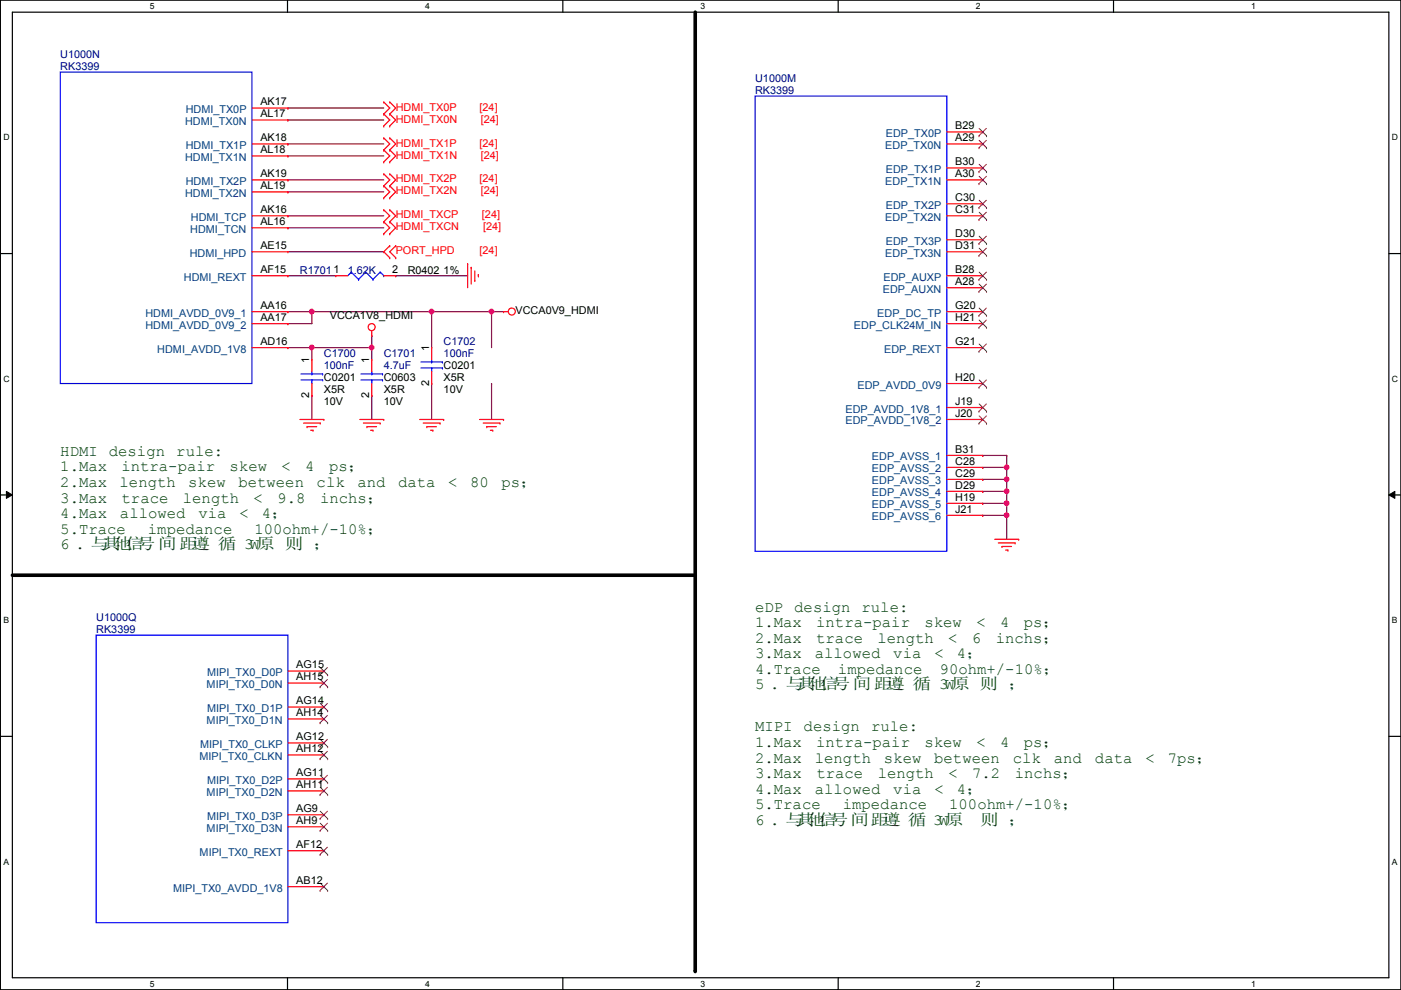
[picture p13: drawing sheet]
<svg xmlns="http://www.w3.org/2000/svg" width="297mm" height="210mm" viewBox="0 0 297 210" stroke-linecap="round" stroke-linejoin="round" font-family="sans-serif">
<defs><g id="words">
<g font-size="3.3" fill="#004000">
<text x="12.8" y="96.6">HDMI</text>
<text x="12.8" y="99.9">1.Max</text>
<text x="23.1" y="96.6">design</text>
<text x="25.7" y="99.9">intra-pair</text>
<text x="37.4" y="96.6">rule:</text>
<text x="48.7" y="99.9">skew</text>
<text x="59.7" y="99.9">&lt;</text>
<text x="64.7" y="99.9">4</text>
<text x="69.8" y="99.9">ps；</text>
<text x="12.8" y="103.3">2.Max</text>
<text x="12.8" y="106.6">3.Max</text>
<text x="25.4" y="103.3">length</text>
<text x="25.8" y="106.6">trace</text>
<text x="38.8" y="106.6">length</text>
<text x="39.9" y="103.3">skew</text>
<text x="50.5" y="103.3">between</text>
<text x="53.8" y="106.6">&lt;</text>
<text x="58.8" y="106.6">9.8</text>
<text x="67.1" y="103.3">clk</text>
<text x="67.9" y="106.6">inchs；</text>
<text x="75.8" y="103.3">and</text>
<text x="84.4" y="103.3">data</text>
<text x="95" y="103.3">&lt;</text>
<text x="99.7" y="103.3">80</text>
<text x="106.3" y="103.3">ps；</text>
<text x="12.8" y="109.9">4.Max</text>
<text x="12.8" y="113.2">5.Trace</text>
<text x="25.4" y="109.9">allowed</text>
<text x="31.4" y="113.2">impedance</text>
<text x="42.1" y="109.9">via</text>
<text x="50.8" y="109.9">&lt;</text>
<text x="53.9" y="113.2">100ohm+/-10%；</text>
<text x="55.5" y="109.9">4；</text>
<text x="12.8" y="116.5">6 . 与 与 与关与与 与 3W原 原 ；</text>
<text x="21.7" y="116.5">与 与</text>
<text x="160.1" y="129.7">eDP</text>
<text x="168.4" y="129.7">design</text>
<text x="182.7" y="129.7">rule:</text>
<text x="160.1" y="133">1.Max</text>
<text x="160.1" y="136.3">2.Max</text>
<text x="173.1" y="133">intra-pair</text>
<text x="173.1" y="136.3">trace</text>
<text x="186.1" y="136.3">length</text>
<text x="196" y="133">skew</text>
<text x="201" y="136.3">&lt;</text>
<text x="206.1" y="136.3">6</text>
<text x="207" y="133">&lt;</text>
<text x="211.1" y="136.3">inchs；</text>
<text x="212" y="133">4</text>
<text x="217.1" y="133">ps；</text>
<text x="160.1" y="139.6">3.Max</text>
<text x="160.1" y="142.9">4.Trace</text>
<text x="172.8" y="139.6">allowed</text>
<text x="177.7" y="142.9">impedance</text>
<text x="189.4" y="139.6">via</text>
<text x="198.1" y="139.6">&lt;</text>
<text x="199.2" y="142.9">90ohm+/-10%；</text>
<text x="202.9" y="139.6">4；</text>
<text x="160.1" y="146.2">5 . 与 与 与关与与 与 3W原 原 ；</text>
<text x="169" y="146.2">与 与</text>
<text x="160.1" y="155.1">MIPI</text>
<text x="170.4" y="155.1">design</text>
<text x="184.7" y="155.1">rule:</text>
<text x="160.1" y="158.4">1.Max</text>
<text x="160.1" y="161.7">2.Max</text>
<text x="172.8" y="161.7">length</text>
<text x="173.1" y="158.4">intra-pair</text>
<text x="187.4" y="161.7">skew</text>
<text x="196" y="158.4">skew</text>
<text x="198.1" y="161.7">between</text>
<text x="207" y="158.4">&lt;</text>
<text x="212" y="158.4">4</text>
<text x="214.7" y="161.7">clk</text>
<text x="217.1" y="158.4">ps；</text>
<text x="223.4" y="161.7">and</text>
<text x="232.2" y="161.7">data</text>
<text x="242.9" y="161.7">&lt;</text>
<text x="247.6" y="161.7">7ps；</text>
<text x="160.1" y="165">3.Max</text>
<text x="173.1" y="165">trace</text>
<text x="186.1" y="165">length</text>
<text x="201.1" y="165">&lt;</text>
<text x="206.1" y="165">7.2</text>
<text x="215.2" y="165">inchs；</text>
<text x="160.1" y="168.3">4.Max</text>
<text x="160.1" y="171.6">5.Trace</text>
<text x="172.8" y="168.3">allowed</text>
<text x="178.7" y="171.6">impedance</text>
<text x="189.4" y="168.3">via</text>
<text x="198.1" y="168.3">&lt;</text>
<text x="201.2" y="171.6">100ohm+/-10%；</text>
<text x="202.9" y="168.3">4；</text>
<text x="160.1" y="174.9">6 . 与 与 与关与</text>
<text x="168.8" y="174.9">与 与</text>
<text x="187" y="174.9">与 与 3W原</text>
<text x="207.8" y="174.9">原 ；</text>
</g>
<g font-size="2.3" fill="#000080">
<text x="12.8" y="12.3">U1000N</text>
<text x="12.8" y="14.8">RK3399</text>
<text x="160.1" y="17.4">U1000M</text>
<text x="160.1" y="19.9">RK3399</text>
<text x="63.6" y="58">R17011</text>
<text x="73.7" y="58">1.62K</text>
<text x="68.7" y="75.8">C1700</text>
<text x="81.4" y="75.8">C1701</text>
<text x="94.1" y="73.2">C1702</text>
<text x="94.1" y="75.8">100nF</text>
<text x="68.7" y="78.3">100nF</text>
<text x="81.4" y="78.3">4.7uF</text>
<text x="20.4" y="131.7">U1000Q</text>
<text x="20.4" y="134.2">RK3399</text>
</g>
<g font-size="2.3" fill="#004080">
<text x="39.4" y="24">HDMI_TX0P</text>
<text x="39.2" y="26.5">HDMI_TX0N</text>
<text x="187.8" y="29">EDP_TX0P</text>
<text x="39.2" y="34.1">HDMI_TX1N</text>
<text x="39.4" y="31.6">HDMI_TX1P</text>
<text x="187.7" y="31.6">EDP_TX0N</text>
<text x="39.2" y="41.7">HDMI_TX2N</text>
<text x="39.4" y="39.2">HDMI_TX2P</text>
<text x="187.7" y="39.2">EDP_TX1N</text>
<text x="187.8" y="36.7">EDP_TX1P</text>
<text x="40.5" y="46.8">HDMI_TCP</text>
<text x="187.7" y="46.8">EDP_TX2N</text>
<text x="187.8" y="44.3">EDP_TX2P</text>
<text x="40.3" y="49.4">HDMI_TCN</text>
<text x="187.8" y="51.9">EDP_TX3P</text>
<text x="39" y="59.5">HDMI_REXT</text>
<text x="40.2" y="54.4">HDMI_HPD</text>
<text x="187.3" y="59.5">EDP_AUXP</text>
<text x="187.7" y="54.4">EDP_TX3N</text>
<text x="187.2" y="62.1">EDP_AUXN</text>
<text x="30.8" y="67.1">HDMI_AVDD_0V9_1</text>
<text x="30.8" y="69.7">HDMI_AVDD_0V9_2</text>
<text x="181.1" y="69.7">EDP_CLK24M_IN</text>
<text x="186" y="67.1">EDP_DC_TP</text>
<text x="33.4" y="74.8">HDMI_AVDD_1V8</text>
<text x="187.4" y="74.8">EDP_REXT</text>
<text x="181.8" y="82.4">EDP_AVDD_0V9</text>
<text x="179.3" y="87.5">EDP_AVDD_1V8_1</text>
<text x="179.3" y="90">EDP_AVDD_1V8_2</text>
<text x="184.9" y="97.6">EDP_AVSS_1</text>
<text x="184.9" y="100.2">EDP_AVSS_2</text>
<text x="184.9" y="102.7">EDP_AVSS_3</text>
<text x="184.9" y="105.2">EDP_AVSS_4</text>
<text x="184.9" y="107.8">EDP_AVSS_5</text>
<text x="184.9" y="110.3">EDP_AVSS_6</text>
<text x="43.9" y="143.3">MIPI_TX0_D0P</text>
<text x="43.8" y="145.9">MIPI_TX0_D0N</text>
<text x="43.8" y="153.5">MIPI_TX0_D1N</text>
<text x="43.9" y="151">MIPI_TX0_D1P</text>
<text x="42.3" y="161.1">MIPI_TX0_CLKN</text>
<text x="42.4" y="158.6">MIPI_TX0_CLKP</text>
<text x="43.9" y="166.2">MIPI_TX0_D2P</text>
<text x="43.8" y="168.7">MIPI_TX0_D2N</text>
<text x="43.9" y="173.8">MIPI_TX0_D3P</text>
<text x="43.8" y="176.4">MIPI_TX0_D3N</text>
<text x="42.3" y="181.4">MIPI_TX0_REXT</text>
<text x="36.7" y="189.1">MIPI_TX0_AVDD_1V8</text>
</g>
<g font-size="2.3">
<text x="55.2" y="22.4">AK17</text>
<text x="55.2" y="30">AK18</text>
<text x="55.2" y="24.9">AL17</text>
<text x="202.5" y="27.4">B29</text>
<text x="202.5" y="30">A29</text>
<text x="55.2" y="32.5">AL18</text>
<text x="202.5" y="35.1">B30</text>
<text x="55.2" y="37.6">AK19</text>
<text x="55.2" y="40.1">AL19</text>
<text x="202.5" y="37.6">A30</text>
<text x="55.2" y="47.8">AL16</text>
<text x="55.2" y="45.2">AK16</text>
<text x="202.5" y="45.2">C31</text>
<text x="202.5" y="42.7">C30</text>
<text x="55.2" y="52.8">AE15</text>
<text x="202.5" y="50.3">D30</text>
<text x="202.5" y="52.8">D31</text>
<text x="55.2" y="57.9">AF15</text>
<text x="83.1" y="57.9">2</text>
<text x="86.4" y="58">R0402 1%</text>
<text x="202.5" y="57.9">B28</text>
<text x="55.2" y="65.5">AA16</text>
<text x="202.5" y="65.5">G20</text>
<text x="202.5" y="60.5">A28</text>
<text x="55.2" y="68.1">AA17</text>
<text x="69.9" y="67.6">VCCA1V8_HDMI</text>
<text x="109.3" y="66.6">VCCA0V9_HDMI</text>
<text x="202.5" y="68.1">H21</text>
<text x="55.2" y="73.2">AD16</text>
<text x="65.6" y="77" transform="rotate(-90 65.6 77)">1</text>
<text x="78.3" y="77" transform="rotate(-90 78.3 77)">1</text>
<text x="91" y="74.5" transform="rotate(-90 91 74.5)">1</text>
<text x="202.5" y="73.2">G21</text>
<text x="68.7" y="80.9">C0201</text>
<text x="68.7" y="83.4">X5R</text>
<text x="81.4" y="80.9">C0603</text>
<text x="81.4" y="83.4">X5R</text>
<text x="91" y="81.8" transform="rotate(-90 91 81.8)">2</text>
<text x="94.1" y="78.3">C0201</text>
<text x="94.1" y="80.9">X5R</text>
<text x="94.1" y="83.4">10V</text>
<text x="202.5" y="80.8">H20</text>
<text x="65.6" y="84.4" transform="rotate(-90 65.6 84.4)">2</text>
<text x="68.7" y="85.9">10V</text>
<text x="78.3" y="84.4" transform="rotate(-90 78.3 84.4)">2</text>
<text x="81.4" y="85.9">10V</text>
<text x="202.5" y="85.9">J19</text>
<text x="202.5" y="88.4">J20</text>
<text x="202.5" y="96">B31</text>
<text x="202.5" y="98.6">C28</text>
<text x="202.5" y="101.1">C29</text>
<text x="202.5" y="103.6">D29</text>
<text x="202.5" y="106.2">H19</text>
<text x="202.5" y="108.7">J21</text>
<text x="62.8" y="141.7">AG15</text>
<text x="62.8" y="144.3">AH15</text>
<text x="62.8" y="149.4">AG14</text>
<text x="62.8" y="151.9">AH14</text>
<text x="62.8" y="157">AG12</text>
<text x="62.8" y="159.5">AH12</text>
<text x="62.8" y="164.6">AG11</text>
<text x="62.8" y="167.1">AH11</text>
<text x="62.8" y="172.2">AG9</text>
<text x="62.8" y="174.8">AH9</text>
<text x="62.8" y="179.8">AF12</text>
<text x="62.8" y="187.5">AB12</text>
</g>
<g font-size="2.3" fill="#f00">
<text x="83.9" y="23.5">HDMI_TX0P</text>
<text x="101.7" y="23.5">[24]</text>
<text x="83.9" y="26">HDMI_TX0N</text>
<text x="101.9" y="26">[24]</text>
<text x="83.9" y="31.1">HDMI_TX1P</text>
<text x="83.9" y="33.6">HDMI_TX1N</text>
<text x="101.7" y="31.1">[24]</text>
<text x="101.9" y="33.6">[24]</text>
<text x="83.9" y="38.7">HDMI_TX2P</text>
<text x="83.9" y="41.2">HDMI_TX2N</text>
<text x="101.7" y="38.7">[24]</text>
<text x="101.9" y="41.2">[24]</text>
<text x="83.9" y="46.3">HDMI_TXCP</text>
<text x="102.2" y="46.3">[24]</text>
<text x="83.9" y="48.9">HDMI_TXCN</text>
<text x="83.9" y="53.9">PORT_HPD</text>
<text x="101.7" y="53.9">[24]</text>
<text x="102.4" y="48.9">[24]</text>
</g>
<g font-size="1.8">
<text x="31.8" y="1.9">5</text>
<text x="90.1" y="1.9">4</text>
<text x="148.5" y="1.9">3</text>
<text x="206.9" y="1.9">2</text>
<text x="265.3" y="1.9">1</text>
<text x=".7" y="29.8">D</text>
<text x="295.1" y="29.8">D</text>
<text x=".7" y="80.9">C</text>
<text x="295.1" y="80.9">C</text>
<text x=".7" y="132.1">B</text>
<text x="295.1" y="132.1">B</text>
<text x=".7" y="183.3">A</text>
<text x="295.1" y="183.3">A</text>
<text x="31.8" y="209.2">5</text>
<text x="90.1" y="209.2">4</text>
<text x="148.5" y="209.2">3</text>
<text x="206.9" y="209.2">2</text>
<text x="265.3" y="209.2">1</text>
</g>
</g></defs>
<path d="M.1 0h296.9v209.8h-296.9zM2.6 2.6h291.9v204.7h-291.9z" fill="none" stroke="#000" stroke-width=".25"/>
<g fill="#fff">
<path d="M31.8 .3h1v2h-1z"/>
<path d="M31.8 207.6h1v1.9h-1z"/>
</g>
<path d="M61 0v2.6M61 207.3v2.5" fill="none" stroke="#000" stroke-width=".25"/>
<g fill="#fff">
<path d="M90.1 .3h1v2h-1z"/>
<path d="M90.1 207.6h1v1.9h-1z"/>
</g>
<path d="M119.3 0v2.6M119.3 207.3v2.5" fill="none" stroke="#000" stroke-width=".25"/>
<g fill="#fff">
<path d="M148.5 .3h1v2h-1z"/>
<path d="M148.5 207.6h1v1.9h-1z"/>
</g>
<path d="M177.7 0v2.6M177.7 207.3v2.5" fill="none" stroke="#000" stroke-width=".25"/>
<g fill="#fff">
<path d="M206.9 .3h1v2h-1z"/>
<path d="M206.9 207.6h1v1.9h-1z"/>
</g>
<path d="M236.1 0v2.6M236.1 207.3v2.5" fill="none" stroke="#000" stroke-width=".25"/>
<g fill="#fff">
<path d="M265.3 .3h.9v2h-.9z"/>
<path d="M265.3 207.6h.9v1.9h-.9z"/>
<path d="M.7 28.2h1.3v1.9h-1.3z"/>
<path d="M295.1 28.2h1.3v1.9h-1.3z"/>
<path d="M.7 79.3h1.3v2h-1.3z"/>
<path d="M295.1 79.3h1.3v2h-1.3z"/>
</g>
<path d="M.1 53.8h2.5M294.5 53.8h2.5" fill="none" stroke="#000" stroke-width=".25"/>
<g fill="#fff">
<path d="M.7 130.5h1.2v2h-1.2z"/>
<path d="M295.1 130.5h1.2v2h-1.2z"/>
</g>
<path d="M.1 104.9h2.5M294.5 104.9h2.5" fill="none" stroke="#000" stroke-width=".25"/>
<path d="M1.4 104.2l1.2 .7-1.2 .8zM294.5 104.9l1.2-.7v1.5z" fill="#000"/>
<path d="M1.4 104.2l1.2 .7-1.2 .8zM294.5 104.9l1.2-.7v1.5z" fill="none" stroke="#000" stroke-width=".21"/>
<g fill="#fff">
<path d="M.7 181.7h1.2v2h-1.2z"/>
<path d="M295.1 181.7h1.2v2h-1.2z"/>
</g>
<path d="M.1 156.1h2.5M294.5 156.1h2.5" fill="none" stroke="#000" stroke-width=".25"/>
<path d="M147.4 2.6v203.2M2.6 122h144.8" fill="none" stroke="#000" stroke-width=".76"/>
<g fill="#000">
<circle cx="147.4" cy="122" r=".38"/>
<circle cx="147.4" cy="205.8" r=".38"/>
</g>
<path d="M61 53.4h20.4M81.4 53.4h.1M61 73.7h.1M61 73.7h17.8M66.1 73.7h.1M91.5 66.1h.1M91.5 66.1v7.6M91.5 66.1h12.7M66.1 83.9h.1M66.1 83.9v5M91.5 81.3h.1M91.5 81.3v7.6" fill="none" stroke="#800040" stroke-width=".25"/>
<circle cx="78.8" cy="73.7" r=".49" fill="#f0f"/>
<circle cx="78.8" cy="73.7" r=".49" fill="none" stroke="#f0f" stroke-width=".25"/>
<circle cx="66.1" cy="73.7" r=".49" fill="#f0f"/>
<circle cx="66.1" cy="73.7" r=".49" fill="none" stroke="#f0f" stroke-width=".25"/>
<g fill="none" stroke="#800040" stroke-width=".25">
<path d="M61 38.1h.1M61 22.9h.1M61 25.4h.1M61 30.5h.1M61 33.1h.1M61 38.1h20.4M61 22.9h20.4M61 25.4h20.4M61 30.5h20.4M61 33.1h20.4M61 58.5h.1M61 40.7h.1"/>
<path d="M61 45.8h.1M61 48.3h.1M61 58.5h10.2M61 40.7h20.4M61 45.8h20.4M61 48.3h20.4M83.9 58.5h.1M83.9 58.5h15.2M61 66.1h.1M61 66.1h5.1M66.1 73.7h.1M66.1 73.7v2.5"/>
<path d="M208.4 99.1h.1M213.4 96.6h.1M213.4 96.6v2.5h-5"/>
</g>
<circle cx="213.4" cy="99.1" r=".49" fill="#f0f"/>
<circle cx="213.4" cy="99.1" r=".49" fill="none" stroke="#f0f" stroke-width=".25"/>
<path d="M213.4 99.1h.1M213.4 99.1v2.5" fill="none" stroke="#800040" stroke-width=".25"/>
<circle cx="213.4" cy="101.6" r=".49" fill="#f0f"/>
<circle cx="213.4" cy="101.6" r=".49" fill="none" stroke="#f0f" stroke-width=".25"/>
<path d="M208.4 96.6h.1M208.4 96.6h5M208.4 101.6h.1M208.4 104.2h.1M208.4 101.6h5M208.4 104.2h5M213.4 101.6h.1M213.4 104.2h.1M213.4 101.6v5.1" fill="none" stroke="#800040" stroke-width=".25"/>
<circle cx="213.4" cy="104.2" r=".49" fill="#f0f"/>
<circle cx="213.4" cy="104.2" r=".49" fill="none" stroke="#f0f" stroke-width=".25"/>
<path d="M208.4 106.7h.1M208.4 106.7h5M213.4 106.7h.1M213.4 106.7v2.6" fill="none" stroke="#800040" stroke-width=".25"/>
<circle cx="213.4" cy="109.2" r=".49" fill="#f0f"/>
<circle cx="213.4" cy="109.2" r=".49" fill="none" stroke="#f0f" stroke-width=".25"/>
<circle cx="213.4" cy="106.7" r=".49" fill="#f0f"/>
<circle cx="213.4" cy="106.7" r=".49" fill="none" stroke="#f0f" stroke-width=".25"/>
<path d="M78.8 73.7h.1M78.8 73.7v2.5M104.2 66.1h.1M104.2 66.1v7.6M78.8 83.9h.1M78.8 83.9v5M104.2 81.3h.1M104.2 81.3v7.6M208.4 109.3h.1M208.4 109.3h5M213.4 109.3h.1M213.4 109.3v5" fill="none" stroke="#800040" stroke-width=".25"/>
<circle cx="104.2" cy="66.1" r=".49" fill="#f0f"/>
<circle cx="104.2" cy="66.1" r=".49" fill="none" stroke="#f0f" stroke-width=".25"/>
<path d="M61 68.6h.1M66.1 66.1h.1M66.1 66.1h25.4M66.1 66.1v2.5h-5.1M104.2 66.1h.1M104.2 66.1h2.6" fill="none" stroke="#800040" stroke-width=".25"/>
<circle cx="91.5" cy="66.1" r=".49" fill="#f0f"/>
<circle cx="91.5" cy="66.1" r=".49" fill="none" stroke="#f0f" stroke-width=".25"/>
<circle cx="66.1" cy="66.1" r=".49" fill="#f0f"/>
<circle cx="66.1" cy="66.1" r=".49" fill="none" stroke="#f0f" stroke-width=".25"/>
<path d="M78.8 71.2h.1M78.8 71.2v2.5" fill="none" stroke="#800040" stroke-width=".25"/>
<g fill="none" stroke="#f00" stroke-width=".25">
<path d="M53.4 38.1h7.6M53.4 30.5h7.6M53.4 33.1h7.6M53.4 22.9h7.6M53.4 25.4h7.6M61 38.1h.1M61 30.5h.1M61 33.1h.1M61 22.9h.1M61 25.4h.1M81.4 26.7h.1M81.4 24.2h.1"/>
<path d="M81.4 21.6h.1M81.4 31.8h.1M81.4 29.3h.1M81.4 34.3h.1M81.4 39.4h.1M81.4 36.9h.1M81.4 24.2l1.2 1.2-1.2 1.3M81.4 21.6l1.2 1.3-1.2 1.3M81.4 29.3l1.2 1.2-1.2 1.3M81.4 31.8l1.2 1.3-1.2 1.2M81.4 36.9l1.2 1.2-1.2 1.3M81.4 39.4l1.2 1.3-1.2 1.3"/>
<path d="M82.6 26.7h.1M82.6 24.2h.1M82.6 21.6h.1M82.6 31.8h.1M82.6 29.3h.1M82.6 34.3h.1M82.6 39.4h.1M82.6 36.9h.1M82.6 24.2l1.3 1.2-1.3 1.3M82.6 21.6l1.3 1.3-1.3 1.3M82.6 29.3l1.3 1.2-1.3 1.3M82.6 31.8l1.3 1.3-1.3 1.2"/>
<path d="M82.6 36.9l1.3 1.2-1.3 1.3M82.6 39.4l1.3 1.3-1.3 1.3M200.7 38.1h7.7M200.7 35.6h7.7M200.7 28h7.7M200.7 30.5h7.7M208.4 38.1h.1M208.4 35.6h.1M208.4 28h.1M208.4 30.5h.1M53.4 58.5h7.6M53.4 53.4h7.6"/>
<path d="M53.4 45.8h7.6M53.4 40.7h7.6M53.4 48.3h7.6M61 40.7h.1M61 48.3h.1M61 45.8h.1M61 58.5h.1M61 53.4h.1M71.2 58.5h.1M71.2 58.5h2.5M81.4 42h.1M81.4 47h.1"/>
<path d="M81.4 44.5h.1M81.4 49.6h.1M81.4 44.5l1.2 1.3-1.2 1.2M81.4 47l1.2 1.3-1.2 1.3M81.4 58.5h2.5M82.6 42h.1M82.6 47h.1M82.6 44.5h.1M82.6 49.6h.1M82.6 52.1h.1M82.6 54.7h.1M82.6 44.5l1.3 1.3-1.3 1.2"/>
<path d="M82.6 47l1.3 1.3-1.3 1.3M82.6 52.1l-1.2 1.3 1.2 1.3M83.9 54.7h.1M83.9 52.1h.1M83.9 58.5h.1M83.9 52.1l-1.3 1.3 1.3 1.3M99.1 55.9h.1M99.1 55.9v5.1M99.9 56.7h.1M99.9 56.7v3.5M100.7 59.5h.1M100.7 57.4v2.1"/>
<path d="M101.4 58.2h.1M101.4 58.2v.5M200.7 58.5h7.7M200.7 50.8h7.7M200.7 53.4h7.7M200.7 45.8h7.7M200.7 43.2h7.7M208.4 58.5h.1M208.4 50.8h.1M208.4 53.4h.1M208.4 45.8h.1M208.4 43.2h.1"/>
<path d="M53.4 66.1h7.6M53.4 68.6h7.6M53.4 73.7h7.6M61 66.1h.1M61 73.7h.1M61 68.6h.1M66.1 76.2h.1M66.1 76.2v2.6M78.8 71.2h.1M78.8 76.2h.1M78.8 70.1v1.1M78.8 76.2v2.6"/>
<path d="M91.5 73.7h.1M91.5 73.7v2.5M91.5 78.8v2.5M106.8 66.1h.1M106.8 66.1h1M200.7 66.1h7.7M200.7 61h7.7M200.7 68.6h7.7M200.7 73.7h7.7M208.4 66.1h.1M208.4 61h.1M208.4 68.6h.1"/>
<path d="M208.4 73.7h.1M63.6 88.9h5.1M64.3 89.7h3.6M65.1 90.5h.1M65.1 90.5h2M65.9 91.2h.5M66.1 83.9h.1M66.1 81.3v2.6M66.4 91.2h.1M67.9 89.7h.1M68.7 88.9h.1M76.3 88.9h5.1"/>
<path d="M77 89.7h3.6M77.8 90.5h.1M77.8 90.5h2M78.6 91.2h.5M78.8 83.9h.1M78.8 81.3v2.6M79.1 91.2h.1M80.6 89.7h.1M81.4 88.9h.1M89 88.9h5.1M89.7 89.7h3.6M90.5 90.5h.1"/>
<path d="M90.5 90.5h2M91.3 91.2h.5M91.5 81.3h.1M91.8 91.2h.1M93.3 89.7h.1M94.1 88.9h.1M101.7 88.9h5.1M102.4 89.7h3.6M103.2 90.5h.1M103.2 90.5h2M104 91.2h.5M104.5 91.2h.1"/>
<path d="M106 89.7h.1M106.8 88.9h.1M200.7 88.9h7.7M200.7 86.4h7.7M200.7 81.3h7.7M200.7 96.6h7.7M200.7 99.1h7.7M208.4 86.4h.1M208.4 88.9h.1M208.4 81.3h.1M208.4 96.6h.1M208.4 99.1h.1"/>
<path d="M200.7 101.6h7.7M200.7 104.2h7.7M200.7 106.7h7.7M200.7 109.3h7.7M208.4 101.6h.1M208.4 104.2h.1M208.4 106.7h.1M208.4 109.3h.1M210.9 114.3h5.1M211.7 115.1h3.5M212.4 115.9h.1M212.4 115.9h2.1"/>
<path d="M213.2 116.6h.5M213.7 116.6h.1M215.2 115.1h.1M216 114.3h.1M61 142.3h7.7M61 144.8h7.7M61 149.9h7.7M61 152.4h7.7M61 157.5h7.7M68.7 142.3h.1M68.7 144.8h.1M68.7 149.9h.1"/>
<path d="M68.7 152.4h.1M68.7 157.5h.1M61 165.1h7.7M61 167.7h7.7M61 172.8h7.7M61 175.3h7.7M61 160.1h7.7M68.7 165.1h.1M68.7 167.7h.1M68.7 172.8h.1M68.7 175.3h.1M68.7 160.1h.1"/>
<path d="M61 180.4h7.7M61 188h7.7M68.7 180.4h.1M68.7 188h.1"/>
<circle cx="78.8" cy="69.4" r=".75"/>
<circle cx="108.5" cy="66.1" r=".75"/>
</g>
<g fill="none" stroke="#00f" stroke-width=".25">
<path d="M12.8 15.3h40.6v66h-40.6zM160.1 20.4h40.6v96.5h-40.6zM74.5 57.7h.1M74.5 57.7l-.8 .8M74.5 57.7l1.5 1.5M76 59.2h.1M77.6 57.7h.1M77.6 57.7l-1.6 1.5M77.6 57.7l1.5 1.5M79.1 59.2h.1M80.6 57.7h.1M80.6 57.7l-1.5 1.5"/>
<path d="M80.6 57.7l.8 .8M81.4 58.5h.1M63.8 79.3h4.6M66.1 79.3h.1M66.1 78.8v.5M68.4 79.3h.1M76.5 79.3h4.6M78.8 79.3h.1M78.8 78.8v.5M81.1 79.3h.1M89.2 78h4.6M89.2 76.8h4.6"/>
<path d="M91.5 76.8h.1M91.5 78h.1M91.5 76.2v.6M91.5 78v.8M93.8 78h.1M93.8 76.8h.1M63.8 80.6h4.6M66.1 80.6h.1M66.1 80.6v.7M68.4 80.6h.1M76.5 80.6h4.6M78.8 80.6h.1"/>
<path d="M78.8 80.6v.7M81.1 80.6h.1M20.4 134.7h40.6v60.9h-40.6z"/>
</g>
<g fill="none" stroke="#804000" stroke-width=".21">
<path d="M207.6 38.9h.1M207.6 36.4h.1M207.6 28.8h.1M207.6 31.3h.1M207.6 37.4l1.6 1.5M207.6 34.8l1.6 1.6M207.6 27.2l1.6 1.6M207.6 29.8l1.6 1.5M209.1 37.4l-1.5 1.5M209.1 34.8l-1.5 1.6M209.1 27.2l-1.5 1.6M209.1 29.8l-1.5 1.5"/>
<path d="M209.2 38.9h.1M209.2 36.4h.1M209.2 28.8h.1M209.2 31.3h.1M207.6 59.3h.1M207.6 51.6h.1M207.6 54.2h.1M207.6 46.6h.1M207.6 44h.1M207.6 57.7l1.6 1.6M207.6 50.1l1.6 1.5M207.6 52.6l1.6 1.6"/>
<path d="M207.6 45l1.6 1.6M207.6 42.5l1.6 1.5M209.1 57.7l-1.5 1.6M209.1 50.1l-1.5 1.5M209.1 52.6l-1.5 1.6M209.1 45l-1.5 1.6M209.1 42.5l-1.5 1.5M209.2 59.3h.1M209.2 51.6h.1M209.2 54.2h.1M209.2 46.6h.1M209.2 44h.1"/>
<path d="M207.6 66.9h.1M207.6 61.8h.1M207.6 69.4h.1M207.6 74.5h.1M207.6 65.3l1.6 1.6M207.6 60.2l1.6 1.6M207.6 67.9l1.6 1.5M207.6 72.9l1.6 1.6M209.1 65.3l-1.5 1.6M209.1 60.2l-1.5 1.6M209.1 67.9l-1.5 1.5M209.1 72.9l-1.5 1.6"/>
<path d="M209.2 66.9h.1M209.2 61.8h.1M209.2 69.4h.1M209.2 74.5h.1M207.6 87.2h.1M207.6 89.7h.1M207.6 82.1h.1M207.6 85.6l1.6 1.6M207.6 88.2l1.6 1.5M207.6 80.6l1.6 1.5M209.1 85.6l-1.5 1.6M209.1 88.2l-1.5 1.5"/>
<path d="M209.1 80.6l-1.5 1.5M209.2 87.2h.1M209.2 89.7h.1M209.2 82.1h.1M67.9 143.1h.1M67.9 145.6h.1M67.9 150.7h.1M67.9 153.2h.1M67.9 158.3h.1M67.9 141.5l1.6 1.6M67.9 144.1l1.6 1.5M67.9 149.1l1.6 1.6"/>
<path d="M67.9 151.7l1.6 1.5M67.9 156.8l1.6 1.5M67.9 159.3l1.6 1.6M69.4 141.5l-1.5 1.6M69.4 144.1l-1.5 1.5M69.4 149.1l-1.5 1.6M69.4 151.7l-1.5 1.5M69.4 156.8l-1.5 1.5M69.4 159.3l-1.5 1.6M69.5 143.1h.1M69.5 145.6h.1M69.5 150.7h.1"/>
<path d="M69.5 153.2h.1M69.5 158.3h.1M67.9 165.9h.1M67.9 168.5h.1M67.9 173.6h.1M67.9 176.1h.1M67.9 160.9h.1M67.9 164.4l1.6 1.5M67.9 166.9l1.6 1.6M67.9 172l1.6 1.6M67.9 174.5l1.6 1.6M67.9 179.6l1.6 1.6"/>
<path d="M69.4 166.9l-1.5 1.6M69.4 164.4l-1.5 1.5M69.4 172l-1.5 1.6M69.4 174.5l-1.5 1.6M69.4 179.6l-1.5 1.6M69.5 165.9h.1M69.5 168.5h.1M69.5 173.6h.1M69.5 176.1h.1M69.5 160.9h.1M67.9 181.2h.1M67.9 188.8h.1"/>
<path d="M67.9 187.2l1.6 1.6M69.4 187.2l-1.5 1.6M69.5 181.2h.1M69.5 188.8h.1"/>
</g>
<circle cx="78.8" cy="73.7" r=".49" fill="#f0f"/>
<circle cx="78.8" cy="73.7" r=".49" fill="none" stroke="#f0f" stroke-width=".25"/>
<circle cx="66.1" cy="73.7" r=".49" fill="#f0f"/>
<circle cx="66.1" cy="73.7" r=".49" fill="none" stroke="#f0f" stroke-width=".25"/>
<circle cx="213.4" cy="99.1" r=".49" fill="#f0f"/>
<circle cx="213.4" cy="99.1" r=".49" fill="none" stroke="#f0f" stroke-width=".25"/>
<circle cx="213.4" cy="101.6" r=".49" fill="#f0f"/>
<circle cx="213.4" cy="101.6" r=".49" fill="none" stroke="#f0f" stroke-width=".25"/>
<circle cx="213.4" cy="104.2" r=".49" fill="#f0f"/>
<circle cx="213.4" cy="104.2" r=".49" fill="none" stroke="#f0f" stroke-width=".25"/>
<circle cx="213.4" cy="109.2" r=".49" fill="#f0f"/>
<circle cx="213.4" cy="109.2" r=".49" fill="none" stroke="#f0f" stroke-width=".25"/>
<circle cx="213.4" cy="106.7" r=".49" fill="#f0f"/>
<circle cx="213.4" cy="106.7" r=".49" fill="none" stroke="#f0f" stroke-width=".25"/>
<circle cx="104.2" cy="66.1" r=".49" fill="#f0f"/>
<circle cx="104.2" cy="66.1" r=".49" fill="none" stroke="#f0f" stroke-width=".25"/>
<circle cx="91.5" cy="66.1" r=".49" fill="#f0f"/>
<circle cx="91.5" cy="66.1" r=".49" fill="none" stroke="#f0f" stroke-width=".25"/>
<circle cx="66.1" cy="66.1" r=".49" fill="#f0f"/>
<circle cx="66.1" cy="66.1" r=".49" fill="none" stroke="#f0f" stroke-width=".25"/>
<use href="#words"/>
</svg>
